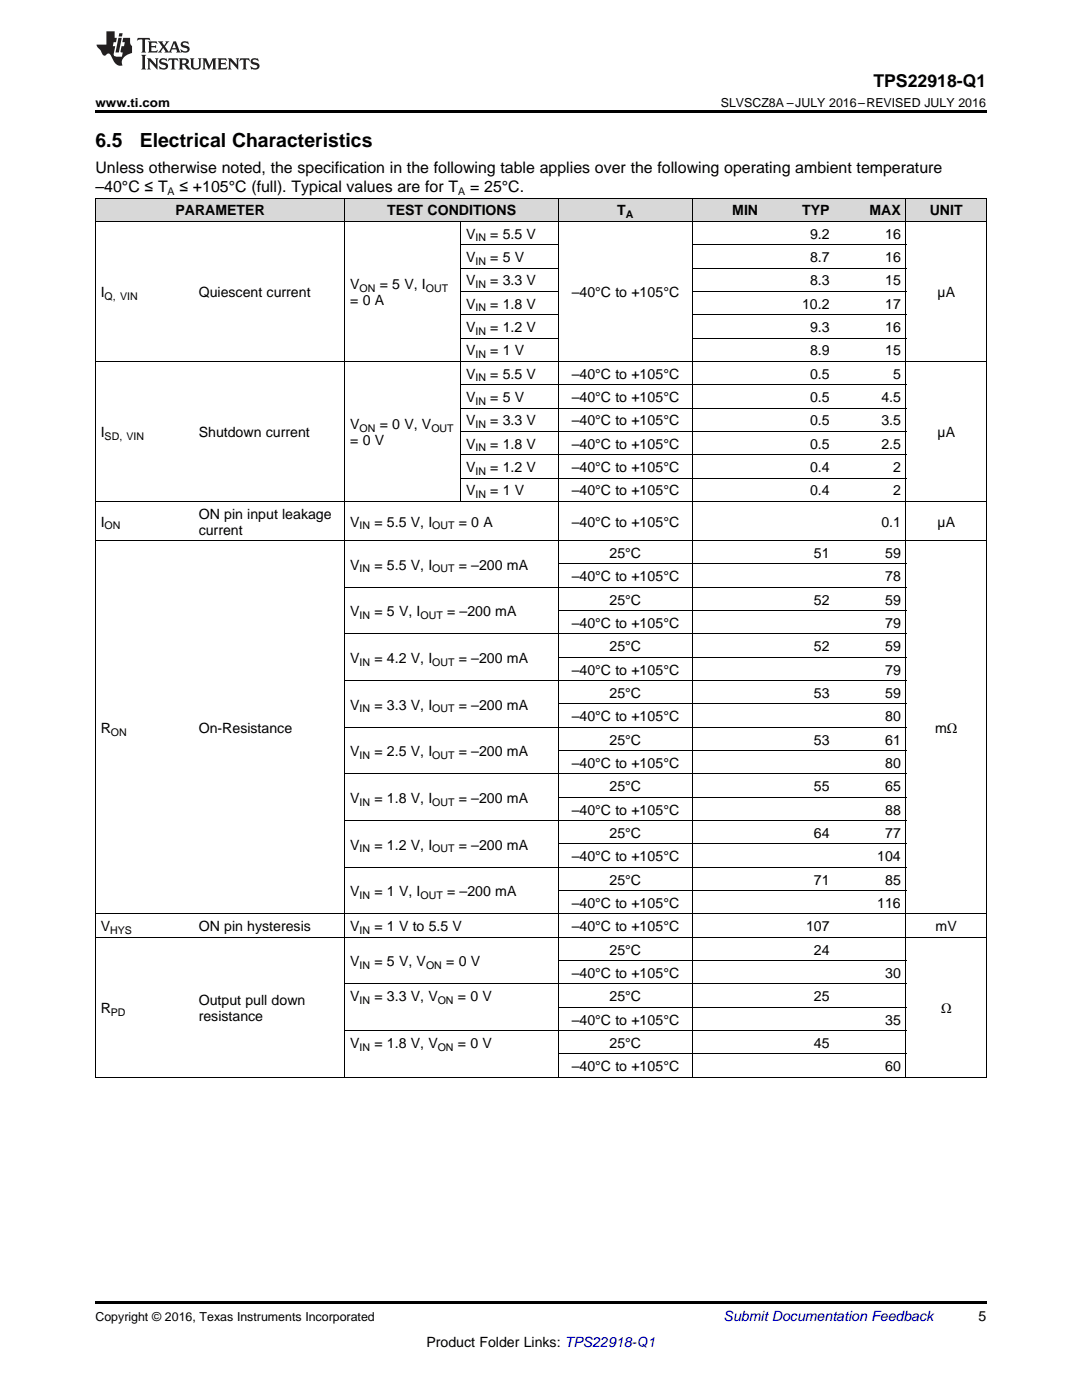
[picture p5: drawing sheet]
<svg xmlns="http://www.w3.org/2000/svg" width="216mm" height="279mm" viewBox="0 0 216 279" stroke-linecap="round" stroke-linejoin="round" font-family="sans-serif">
<defs><g id="words">
<g font-size="3.9">
<text x="19" y="29.3">6.5</text>
<text x="27.9" y="29.3">Electrical Characteristics</text>
</g>
<text font-size="3.5" x="174.3" y="17.3">TPS22918-Q1</text>
<g font-size="3.2">
<text x="19" y="34.4">Unless otherwise noted, the specification in the following table applies over the following operating ambient temperature</text>
<text x="19" y="38.3">–40°C ≤ T</text>
<text x="35.8" y="38.3">≤ +105°C (full). Typical values are for T</text>
<text x="93.8" y="38.3">= 25°C.</text>
</g>
<g font-size="2.8">
<text x="35" y="43">PARAMETER</text>
<text x="77.3" y="43">TEST CONDITIONS</text>
<text x="93" y="47.6">V</text>
<text x="97.8" y="47.6">= 5.5 V</text>
<text x="123.2" y="43">T</text>
<text x="146.1" y="43">MIN</text>
<text x="160.1" y="43">TYP</text>
<text x="161.6" y="47.6">9.2</text>
<text x="173.5" y="43">MAX</text>
<text x="176.6" y="47.6">16</text>
<text x="185.5" y="43">UNIT</text>
<text x="93" y="52.3">V</text>
<text x="97.8" y="52.3">= 5 V</text>
<text x="161.6" y="52.3">8.7</text>
<text x="176.6" y="52.3">16</text>
<text x="20.1" y="59.3">I</text>
<text x="39.7" y="59.3">Quiescent current</text>
<text x="69.9" y="57.7">V</text>
<text x="75.8" y="57.7">= 5 V, I</text>
<text x="93" y="56.9">V</text>
<text x="97.8" y="56.9">= 3.3 V</text>
<text x="114.1" y="59.3">–40°C to +105°C</text>
<text x="161.6" y="56.9">8.3</text>
<text x="176.6" y="56.9">15</text>
<text x="187.1" y="59.3">µA</text>
<text x="69.9" y="60.9">= 0 A</text>
<text x="93" y="61.6">V</text>
<text x="97.8" y="61.6">= 1.8 V</text>
<text x="160.1" y="61.6">10.2</text>
<text x="176.6" y="61.6">17</text>
<text x="93" y="66.3">V</text>
<text x="93" y="70.9">V</text>
<text x="97.8" y="66.3">= 1.2 V</text>
<text x="97.8" y="70.9">= 1 V</text>
<text x="161.6" y="66.3">9.3</text>
<text x="161.6" y="70.9">8.9</text>
<text x="176.6" y="66.3">16</text>
<text x="176.6" y="70.9">15</text>
<text x="93" y="75.6">V</text>
<text x="97.8" y="75.6">= 5.5 V</text>
<text x="114.1" y="75.6">–40°C to +105°C</text>
<text x="161.6" y="75.6">0.5</text>
<text x="178.2" y="75.6">5</text>
<text x="93" y="80.2">V</text>
<text x="97.8" y="80.2">= 5 V</text>
<text x="114.1" y="80.2">–40°C to +105°C</text>
<text x="161.6" y="80.2">0.5</text>
<text x="175.9" y="80.2">4.5</text>
<text x="20.1" y="87.2">I</text>
<text x="39.7" y="87.2">Shutdown current</text>
<text x="69.9" y="85.6">V</text>
<text x="69.9" y="88.8">= 0 V</text>
<text x="75.8" y="85.6">= 0 V, V</text>
<text x="93" y="84.9">V</text>
<text x="93" y="89.5">V</text>
<text x="97.8" y="84.9">= 3.3 V</text>
<text x="97.8" y="89.5">= 1.8 V</text>
<text x="114.1" y="84.9">–40°C to +105°C</text>
<text x="114.1" y="89.5">–40°C to +105°C</text>
<text x="161.6" y="84.9">0.5</text>
<text x="161.6" y="89.5">0.5</text>
<text x="175.9" y="84.9">3.5</text>
<text x="175.9" y="89.5">2.5</text>
<text x="187.1" y="87.2">µA</text>
<text x="93" y="94.2">V</text>
<text x="97.8" y="94.2">= 1.2 V</text>
<text x="114.1" y="94.2">–40°C to +105°C</text>
<text x="161.6" y="94.2">0.4</text>
<text x="178.2" y="94.2">2</text>
<text x="93" y="98.8">V</text>
<text x="97.8" y="98.8">= 1 V</text>
<text x="114.1" y="98.8">–40°C to +105°C</text>
<text x="161.6" y="98.8">0.4</text>
<text x="178.2" y="98.8">2</text>
<text x="20.1" y="105.1">I</text>
<text x="39.7" y="103.5">ON pin input leakage</text>
<text x="39.7" y="106.7">current</text>
<text x="69.9" y="105.1">V</text>
<text x="74.7" y="105.1">= 5.5 V, I</text>
<text x="91.5" y="105.1">= 0 A</text>
<text x="114.1" y="105.1">–40°C to +105°C</text>
<text x="175.9" y="105.1">0.1</text>
<text x="187.1" y="105.1">µA</text>
<text x="69.9" y="113.7">V</text>
<text x="74.7" y="113.7">= 5.5 V, I</text>
<text x="91.5" y="113.7">= –200 mA</text>
<text x="121.6" y="111.3">25°C</text>
<text x="162.4" y="111.3">51</text>
<text x="176.6" y="111.3">59</text>
<text x="114.1" y="116">–40°C to +105°C</text>
<text x="176.6" y="116">78</text>
<text x="69.9" y="123">V</text>
<text x="74.7" y="123">= 5 V, I</text>
<text x="89.2" y="123">= –200 mA</text>
<text x="114.1" y="125.3">–40°C to +105°C</text>
<text x="121.6" y="120.7">25°C</text>
<text x="162.4" y="120.7">52</text>
<text x="176.6" y="120.7">59</text>
<text x="176.6" y="125.3">79</text>
<text x="121.6" y="130">25°C</text>
<text x="162.4" y="130">52</text>
<text x="176.6" y="130">59</text>
<text x="69.9" y="132.3">V</text>
<text x="74.7" y="132.3">= 4.2 V, I</text>
<text x="91.5" y="132.3">= –200 mA</text>
<text x="114.1" y="134.6">–40°C to +105°C</text>
<text x="176.6" y="134.6">79</text>
<text x="69.9" y="141.6">V</text>
<text x="74.7" y="141.6">= 3.3 V, I</text>
<text x="91.5" y="141.6">= –200 mA</text>
<text x="114.1" y="143.9">–40°C to +105°C</text>
<text x="121.6" y="139.3">25°C</text>
<text x="162.4" y="139.3">53</text>
<text x="176.6" y="139.3">59</text>
<text x="176.6" y="143.9">80</text>
<text x="20.1" y="146.3">R</text>
<text x="39.7" y="146.3">On-Resistance</text>
<text x="121.6" y="148.6">25°C</text>
<text x="162.4" y="148.6">53</text>
<text x="176.6" y="148.6">61</text>
<text x="186.6" y="146.3">mΩ</text>
<text x="69.9" y="150.9">V</text>
<text x="74.7" y="150.9">= 2.5 V, I</text>
<text x="91.5" y="150.9">= –200 mA</text>
<text x="114.1" y="153.2">–40°C to +105°C</text>
<text x="176.6" y="153.2">80</text>
<text x="69.9" y="160.2">V</text>
<text x="74.7" y="160.2">= 1.8 V, I</text>
<text x="91.5" y="160.2">= –200 mA</text>
<text x="121.6" y="157.9">25°C</text>
<text x="162.4" y="157.9">55</text>
<text x="176.6" y="157.9">65</text>
<text x="114.1" y="162.6">–40°C to +105°C</text>
<text x="121.6" y="167.2">25°C</text>
<text x="162.4" y="167.2">64</text>
<text x="176.6" y="162.6">88</text>
<text x="176.6" y="167.2">77</text>
<text x="69.9" y="169.5">V</text>
<text x="74.7" y="169.5">= 1.2 V, I</text>
<text x="91.5" y="169.5">= –200 mA</text>
<text x="114.1" y="171.9">–40°C to +105°C</text>
<text x="175" y="171.9">104</text>
<text x="69.9" y="178.9">V</text>
<text x="74.7" y="178.9">= 1 V, I</text>
<text x="89.2" y="178.9">= –200 mA</text>
<text x="121.6" y="176.5">25°C</text>
<text x="162.4" y="176.5">71</text>
<text x="176.6" y="176.5">85</text>
<text x="20.1" y="185.8">V</text>
<text x="39.7" y="185.8">ON pin hysteresis</text>
<text x="69.9" y="185.8">V</text>
<text x="74.7" y="185.8">= 1 V to 5.5 V</text>
<text x="114.1" y="181.2">–40°C to +105°C</text>
<text x="114.1" y="185.8">–40°C to +105°C</text>
<text x="160.8" y="185.8">107</text>
<text x="175" y="181.2">116</text>
<text x="186.7" y="185.8">mV</text>
<text x="121.6" y="190.5">25°C</text>
<text x="162.4" y="190.5">24</text>
<text x="69.9" y="192.8">V</text>
<text x="74.7" y="192.8">= 5 V, V</text>
<text x="89" y="192.8">= 0 V</text>
<text x="114.1" y="195.2">–40°C to +105°C</text>
<text x="176.6" y="195.2">30</text>
<text x="20.1" y="202.1">R</text>
<text x="39.7" y="200.6">Output pull down</text>
<text x="39.7" y="203.7">resistance</text>
<text x="69.9" y="199.8">V</text>
<text x="74.7" y="199.8">= 3.3 V, V</text>
<text x="91.4" y="199.8">= 0 V</text>
<text x="121.6" y="199.8">25°C</text>
<text x="162.4" y="199.8">25</text>
<text x="187.8" y="202.1">Ω</text>
<text x="69.9" y="209.1">V</text>
<text x="74.7" y="209.1">= 1.8 V, V</text>
<text x="91.4" y="209.1">= 0 V</text>
<text x="114.1" y="204.5">–40°C to +105°C</text>
<text x="121.6" y="209.1">25°C</text>
<text x="162.4" y="209.1">45</text>
<text x="176.6" y="204.5">35</text>
<text x="114.1" y="213.8">–40°C to +105°C</text>
<text x="176.6" y="213.8">60</text>
<text x="195.3" y="263.6">5</text>
<text x="85.1" y="268.9">Product Folder Links: TPS22918-Q1</text>
</g>
<text font-size="2.8" fill="#0000c8" x="144.4" y="263.6">Submit Documentation Feedback</text>
<g font-size="2.5">
<text x="19" y="21.4">www.ti.com</text>
<text x="143.8" y="21.4">SLVSCZ8A –JULY 2016–REVISED JULY 2016</text>
<text x="19" y="263.6">Copyright © 2016, Texas Instruments Incorporated</text>
</g>
<g font-size="2.1">
<text x="33.4" y="38.9">A</text>
<text x="91.4" y="38.9">A</text>
<text x="124.8" y="43.5">A</text>
<text x="94.9" y="48.2">IN</text>
<text x="94.9" y="52.8">IN</text>
<text x="20.9" y="59.8">Q, VIN</text>
<text x="71.8" y="58.2">ON</text>
<text x="85" y="58.2">OUT</text>
<text x="94.9" y="57.5">IN</text>
<text x="94.9" y="62.2">IN</text>
<text x="94.9" y="66.8">IN</text>
<text x="94.9" y="71.5">IN</text>
<text x="94.9" y="76.1">IN</text>
<text x="94.9" y="80.8">IN</text>
<text x="20.9" y="87.8">SD, VIN</text>
<text x="71.8" y="86.2">ON</text>
<text x="86.1" y="86.2">OUT</text>
<text x="94.9" y="85.4">IN</text>
<text x="94.9" y="90.1">IN</text>
<text x="94.9" y="94.8">IN</text>
<text x="94.9" y="99.4">IN</text>
<text x="20.9" y="105.7">ON</text>
<text x="71.8" y="105.7">IN</text>
<text x="86.3" y="105.7">OUT</text>
<text x="71.8" y="114.2">IN</text>
<text x="86.3" y="114.2">OUT</text>
<text x="71.8" y="123.5">IN</text>
<text x="83.9" y="123.5">OUT</text>
<text x="71.8" y="132.9">IN</text>
<text x="86.3" y="132.9">OUT</text>
<text x="71.8" y="142.2">IN</text>
<text x="86.3" y="142.2">OUT</text>
<text x="22.1" y="146.8">ON</text>
<text x="71.8" y="151.5">IN</text>
<text x="86.3" y="151.5">OUT</text>
<text x="71.8" y="160.8">IN</text>
<text x="86.3" y="160.8">OUT</text>
<text x="71.8" y="170.1">IN</text>
<text x="86.3" y="170.1">OUT</text>
<text x="71.8" y="179.4">IN</text>
<text x="83.9" y="179.4">OUT</text>
<text x="22" y="186.4">HYS</text>
<text x="71.8" y="186.4">IN</text>
<text x="71.8" y="193.4">IN</text>
<text x="85" y="193.4">ON</text>
<text x="22.1" y="202.7">PD</text>
<text x="71.8" y="200.4">IN</text>
<text x="87.3" y="200.4">ON</text>
<text x="71.8" y="209.7">IN</text>
<text x="87.3" y="209.7">ON</text>
</g>
</g></defs>
<g fill="#d8d8d8">
<path d="M19 39.6h19.6v4.6h-19.6z"/>
<path d="M38.6 39.6h30.2v4.6h-30.2z"/>
<path d="M68.8 39.6h23.1v4.6h-23.1z"/>
<path d="M91.9 39.6h19.6v4.6h-19.6z"/>
<path d="M111.5 39.6h26.6v4.6h-26.6z"/>
<path d="M138.1 39.6h14.3v4.6h-14.3z"/>
<path d="M152.4 39.6h14.2v4.6h-14.2z"/>
<path d="M166.6 39.6h14.2v4.6h-14.2z"/>
<path d="M180.8 39.6h16v4.6h-16z"/>
</g>
<path d="M19 22h177.8v.5h-177.8zM19 215l.2 .1zM68.7 215l.1 .1zM91.8 215l.1 .1zM111.4 215l.1 .1zM138 215l.1 .1zM180.7 215l.1 .1zM196.7 215l.1 .1zM19 259.7h177.8v.5h-177.8z" fill="#000"/>
<g fill="none" stroke="#000" stroke-width=".2">
<path d="M19 39.5h177.8M19.1 39.5v175.6M68.8 39.5v175.6M111.4 39.5v175.6M138.1 39.5v175.6M180.8 39.5v175.6M196.8 39.5v175.6M19 44.2h177.8M91.9 44.2v55.9M91.9 58.2h19.6M91.9 53.5h19.6M91.9 48.8h19.6"/>
<path d="M138.1 58.2h42.7M138.1 53.5h42.7M138.1 48.8h42.7M19 72.1h177.8M91.9 76.8h88.9M91.9 67.5h19.6M91.9 62.8h19.6M138.1 67.5h42.7M138.1 62.8h42.7M91.9 95.4h88.9M91.9 90.8h88.9M91.9 86.1h88.9"/>
<path d="M91.9 81.4h88.9M19 107.9h177.8M19 100.1h177.8M68.8 117.2h112M111.5 112.6h69.3M68.8 135.8h112M68.8 126.5h112M111.5 131.2h69.3M111.5 121.9h69.3M68.8 154.5h112M68.8 145.2h112M111.5 159.1h69.3"/>
<path d="M111.5 149.8h69.3M111.5 140.5h69.3M68.8 173.1h112M68.8 163.8h112M111.5 177.7h69.3M111.5 168.4h69.3M19 187.1h177.8M19 182.4h177.8M68.8 196.4h112M111.5 191.7h69.3M19 215h177.8M68.8 205.7h112"/>
<path d="M111.5 210.3h69.3M111.5 201h69.3"/>
</g>
<g fill="#231f20">
<path d="M27.5 7.6l-.1 .5 .4-.2h.6v.1v2.1l-.2 .4h1l-.3-.4v-2.1l.1-.1h.5l.5 .2-.2-.5zM29.5 8.3l.2 .3v1.5l-.2 .4h1.8l.2-.6a1.04 1.04 0 0 1-1.3 .2v-.7h.6l.3 .2v-.6l-.3 .2h-.6v-.6l.8-.1 .4 .3-.2-.5zM31.5 8.3l.9 1.1-.9 1.1h.8l-.2-.2 .5-.7 .4 .7-.2 .2h1.5l-.1-.2 .1-.4h.9l.1 .4-.2 .2h1l-.3-.3-.7-1.9h-.5l-.9 2-.8-1 .9-1h-.8l.1 .3-.3 .5-.4-.6 .2-.2zM34.7 8.6l.4 1h-.7zM36.3 8.4a.63 .63 0 0 0-.2 .7 .63 .63 0 0 0 .6 .4l.6 .2 .1 .2a.75 .75 0 0 1-.7 .4 .75 .75 0 0 1-.6-.5l.1 .7 .1-.1a1.11 1.11 0 0 0 1.5-.6 1.13 1.13 0 0 0-1.2-.8l-.1-.4a1.04 1.04 0 0 1 1.2 .2l-.2-.5-.1 .1-.5-.2zM28.2 10.9l.2 .4v2.2l-.2 .4h1l-.3-.4v-2.2l.3-.4zM29.3 11.6l.3 .4v1.5l-.3 .4h.8l-.2-.4v-1.3l1.5 1.7v-1.9l.2-.4h-.7l.2 .4v.9l-1.1-1.3zM32 11.8a.62 .62 0 0 0-.2 .7 .62 .62 0 0 0 .6 .4l.6 .1 .1 .3a.76 .76 0 0 1-.7 .3 .76 .76 0 0 1-.6-.4l.1 .7 .1-.1a1.11 1.11 0 0 0 1.5-.6 1.13 1.13 0 0 0-1.2-.8l-.1-.4a1.04 1.04 0 0 1 1.2 .2l-.2-.6-.1 .1-.5-.1zM33.7 11.6l-.2 .6a.61 .61 0 0 1 .8-.3v1.6l-.2 .4h.9l-.2-.4v-1.6a.63 .63 0 0 1 .8 .3l-.2-.6zM35.6 11.6l.3 .4v1.5l-.3 .4h1l-.2-.2v-.8l.5 .2a.76 .76 0 0 0 1.2 .7l-1-1a.58 .58 0 0 0 .6-.5 .58 .58 0 0 0-.5-.6zM36.4 11.9h.1a.45 .45 0 0 1 .5 .1 .45 .45 0 0 1 .1 .5l-.7 .2zM37.9 11.6l.2 .2a2.17 2.17 0 0 0 .3 1.9 .99 .99 0 0 0 1.6-.6v-1.1l.2-.4h-.7l.2 .2a1.92 1.92 0 0 1-.2 1.8 .6 .6 0 0 1-.9-.5v-1.1l.2-.4zM40.4 11.6l.2 .4v1.5l-.2 .4h.7l-.2-.4v-1.4l.8 1.8 .8-1.8v1.4l-.2 .4h.9l-.2-.4v-1.5l.2-.4h-.8l-.6 1.5-.6-1.5zM43.4 11.6l.2 .4v1.5l-.2 .4h1.8l.2-.6a1.04 1.04 0 0 1-1.3 .1v-.6h.5l.4 .2v-.6l-.4 .2h-.5v-.7h.8l.3 .3-.1-.6zM45.5 11.6l.2 .4v1.5l-.2 .4h.7l-.2-.4v-1.3l1.5 1.7v-1.9l.2-.4h-.7l.2 .4v.9l-1.1-1.3zM47.9 11.6l-.1 .6a.61 .61 0 0 1 .8-.3v1.6l-.3 .4h1l-.3-.4 .1-1.6a.63 .63 0 0 1 .7 .3l-.1-.6zM50.2 11.8a.62 .62 0 0 0-.2 .7 .62 .62 0 0 0 .6 .4l.6 .1 .2 .3a.76 .76 0 0 1-.8 .3 .76 .76 0 0 1-.6-.4l.1 .7 .2-.1a1.11 1.11 0 0 0 1.5-.6 1.13 1.13 0 0 0-1.3-.8l-.1-.4a1.04 1.04 0 0 1 1.2 .2l-.1-.6-.2 .1-.5-.1z"/>
<path d="M21.2 6.3v2.6h-1.9l.1 .4 .7 .9a.91 .91 0 0 0 1 .8 .56 .56 0 0 1 .5-.3 .56 .56 0 0 1 .5 .3l.4 .8a1.53 1.53 0 0 0 1.9 1.2 1.54 1.54 0 0 1 1-2.1l.9-.3v-1.4a1.52 1.52 0 0 1-.3-1.6h-1.4l-.2 .8h.5l-.2 .8h-.4l-.2 1v.2l.4 .1-.2 .8a1.93 1.93 0 0 1-1.6-.3l.3-1.8h-.5l.2-.8h.4l.2-.8h-.4v-1.3zM23.6 7.6l-.6 2.9h.7l.6-2.9zM23.8 6.6l-.1 .7h.6l.2-.7z"/>
</g>
<use href="#words"/>
</svg>
